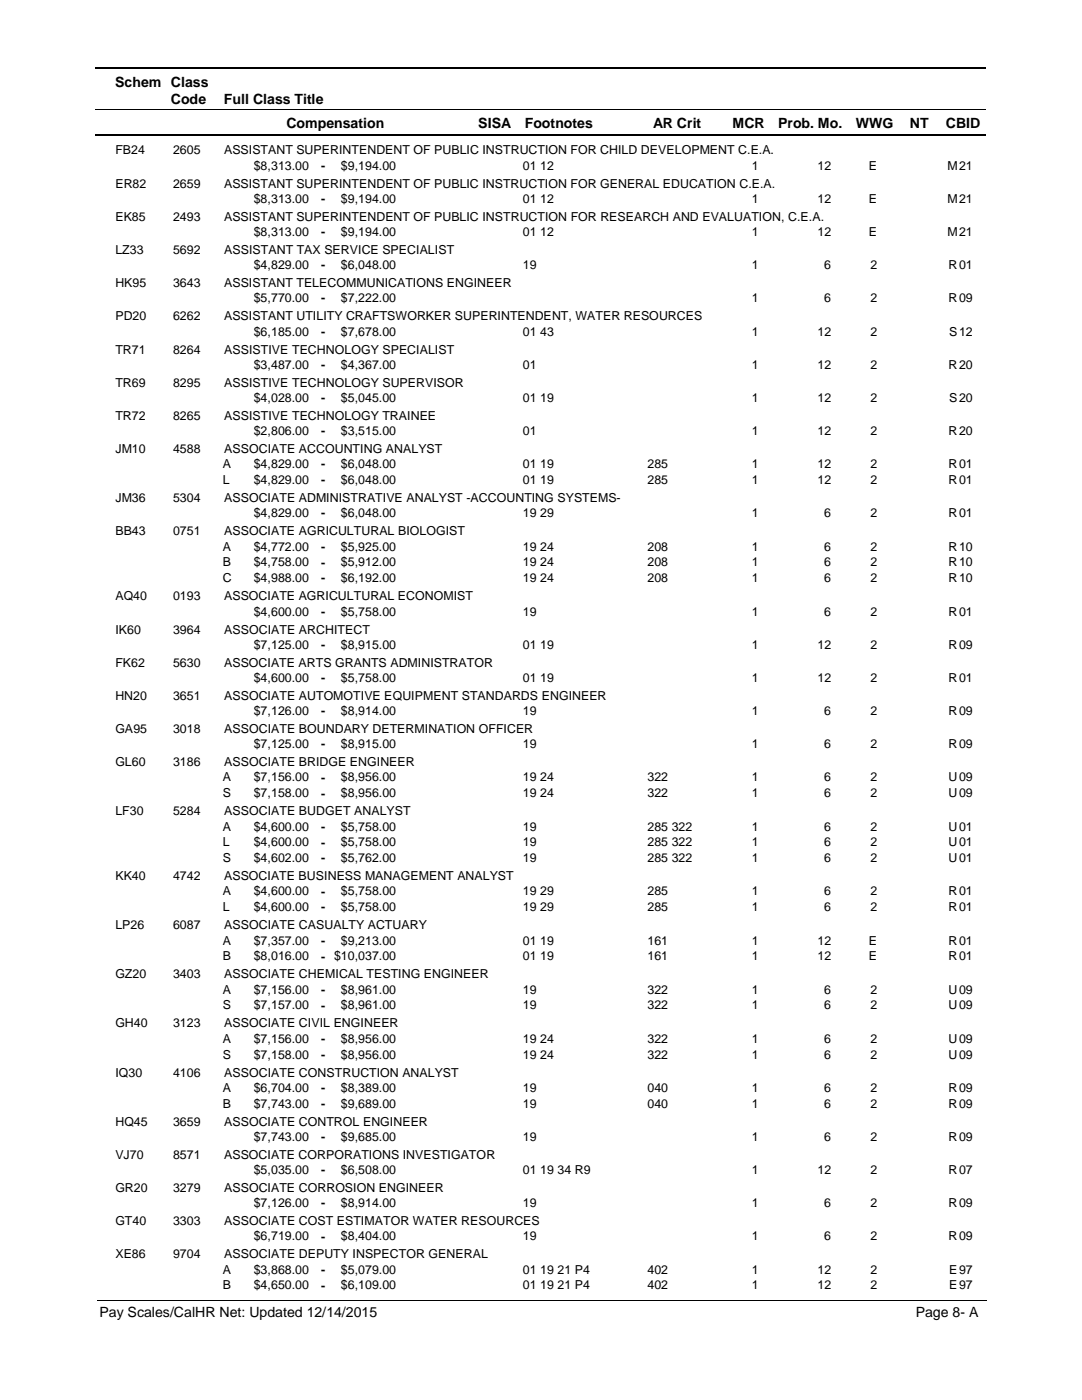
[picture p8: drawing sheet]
<svg xmlns="http://www.w3.org/2000/svg" width="216mm" height="279mm" viewBox="0 0 216 279" stroke-linecap="round" stroke-linejoin="round" font-family="sans-serif">
<defs><g id="words">
<g font-size="2.8">
<text x="23" y="17.3">Schem Class</text>
<text x="34.1" y="20.7">Code</text>
<text x="44.7" y="20.7">Full Class Title</text>
<text x="57.2" y="25.6">Compensation</text>
<text x="95.4" y="25.6">SISA</text>
<text x="104.7" y="25.6">Footnotes</text>
<text x="130.3" y="25.6">AR Crit</text>
<text x="146.2" y="25.6">MCR</text>
<text x="155.3" y="25.6">Prob. Mo.</text>
<text x="170.8" y="25.6">WWG</text>
<text x="181.5" y="25.6">NT</text>
<text x="188.7" y="25.6">CBID</text>
<text x="19.9" y="262.9">Pay Scales/CalHR Net: Updated 12/14/2015</text>
<text x="182.7" y="262.9">Page 8- A</text>
</g>
<g font-size="2.5">
<text x="23" y="30.8">FB24</text>
<text x="34.5" y="30.8">2605</text>
<text x="44.7" y="30.8">ASSISTANT SUPERINTENDENT OF PUBLIC INSTRUCTION FOR CHILD DEVELOPMENT C.E.A.</text>
<text x="50.6" y="33.9">$8,313.00</text>
<text x="64.1" y="33.9">-</text>
<text x="68" y="33.9">$9,194.00</text>
<text x="104.3" y="33.9">01 12</text>
<text x="150" y="33.9">1</text>
<text x="163.1" y="33.9">12</text>
<text x="173.4" y="33.9">E</text>
<text x="189.1" y="33.9">M</text>
<text x="191.4" y="33.9">21</text>
<text x="23" y="37.4">ER82</text>
<text x="34.5" y="37.4">2659</text>
<text x="44.7" y="37.4">ASSISTANT SUPERINTENDENT OF PUBLIC INSTRUCTION FOR GENERAL EDUCATION C.E.A.</text>
<text x="50.6" y="40.5">$8,313.00</text>
<text x="64.1" y="40.5">-</text>
<text x="68" y="40.5">$9,194.00</text>
<text x="104.3" y="40.5">01 12</text>
<text x="150" y="40.5">1</text>
<text x="163.1" y="40.5">12</text>
<text x="173.4" y="40.5">E</text>
<text x="189.1" y="40.5">M</text>
<text x="191.4" y="40.5">21</text>
<text x="23" y="44">EK85</text>
<text x="34.5" y="44">2493</text>
<text x="44.7" y="44">ASSISTANT SUPERINTENDENT OF PUBLIC INSTRUCTION FOR RESEARCH AND EVALUATION, C.E.A.</text>
<text x="50.6" y="47.1">$8,313.00</text>
<text x="64.1" y="47.1">-</text>
<text x="68" y="47.1">$9,194.00</text>
<text x="104.3" y="47.1">01 12</text>
<text x="150" y="47.1">1</text>
<text x="163.1" y="47.1">12</text>
<text x="173.4" y="47.1">E</text>
<text x="189.1" y="47.1">M</text>
<text x="191.4" y="47.1">21</text>
<text x="23" y="50.7">LZ33</text>
<text x="34.5" y="50.7">5692</text>
<text x="44.7" y="50.7">ASSISTANT TAX SERVICE SPECIALIST</text>
<text x="50.6" y="53.7">$4,829.00</text>
<text x="64.1" y="53.8">-</text>
<text x="68" y="53.7">$6,048.00</text>
<text x="104.3" y="53.7">19</text>
<text x="150" y="53.7">1</text>
<text x="164.5" y="53.7">6</text>
<text x="173.7" y="53.7">2</text>
<text x="189.3" y="53.7">R</text>
<text x="191.4" y="53.7">01</text>
<text x="23" y="57.3">HK95</text>
<text x="34.5" y="57.3">3643</text>
<text x="44.7" y="57.3">ASSISTANT TELECOMMUNICATIONS ENGINEER</text>
<text x="23" y="63.9">PD20</text>
<text x="34.5" y="63.9">6262</text>
<text x="44.7" y="63.9">ASSISTANT UTILITY CRAFTSWORKER SUPERINTENDENT, WATER RESOURCES</text>
<text x="50.6" y="60.3">$5,770.00</text>
<text x="64.1" y="60.4">-</text>
<text x="68" y="60.3">$7,222.00</text>
<text x="150" y="60.3">1</text>
<text x="164.5" y="60.3">6</text>
<text x="173.7" y="60.3">2</text>
<text x="189.3" y="60.3">R</text>
<text x="191.4" y="60.3">09</text>
<text x="23" y="70.5">TR71</text>
<text x="34.5" y="70.5">8264</text>
<text x="44.7" y="70.5">ASSISTIVE TECHNOLOGY SPECIALIST</text>
<text x="50.6" y="67">$6,185.00</text>
<text x="64.1" y="67">-</text>
<text x="68" y="67">$7,678.00</text>
<text x="104.3" y="67">01 43</text>
<text x="150" y="67">1</text>
<text x="163.1" y="67">12</text>
<text x="173.7" y="67">2</text>
<text x="189.4" y="67">S</text>
<text x="191.4" y="67">12</text>
<text x="23" y="77.2">TR69</text>
<text x="34.5" y="77.2">8295</text>
<text x="44.7" y="77.2">ASSISTIVE TECHNOLOGY SUPERVISOR</text>
<text x="50.6" y="73.6">$3,487.00</text>
<text x="64.1" y="73.6">-</text>
<text x="68" y="73.6">$4,367.00</text>
<text x="104.3" y="73.6">01</text>
<text x="150" y="73.6">1</text>
<text x="163.1" y="73.6">12</text>
<text x="173.7" y="73.6">2</text>
<text x="189.3" y="73.6">R</text>
<text x="191.4" y="73.6">20</text>
<text x="23" y="83.8">TR72</text>
<text x="34.5" y="83.8">8265</text>
<text x="44.7" y="83.8">ASSISTIVE TECHNOLOGY TRAINEE</text>
<text x="50.6" y="80.2">$4,028.00</text>
<text x="64.1" y="80.2">-</text>
<text x="68" y="80.2">$5,045.00</text>
<text x="104.3" y="80.2">01 19</text>
<text x="150" y="80.2">1</text>
<text x="163.1" y="80.2">12</text>
<text x="173.7" y="80.2">2</text>
<text x="189.4" y="80.2">S</text>
<text x="191.4" y="80.2">20</text>
<text x="50.6" y="86.8">$2,806.00</text>
<text x="64.1" y="86.9">-</text>
<text x="68" y="86.8">$3,515.00</text>
<text x="104.3" y="86.8">01</text>
<text x="150" y="86.8">1</text>
<text x="163.1" y="86.8">12</text>
<text x="173.7" y="86.8">2</text>
<text x="189.3" y="86.8">R</text>
<text x="191.4" y="86.8">20</text>
<text x="23" y="90.4">JM10</text>
<text x="34.5" y="90.4">4588</text>
<text x="44.5" y="93.5">A</text>
<text x="44.7" y="90.4">ASSOCIATE ACCOUNTING ANALYST</text>
<text x="50.6" y="93.5">$4,829.00</text>
<text x="64.1" y="93.5">-</text>
<text x="68" y="93.5">$6,048.00</text>
<text x="104.3" y="93.5">01 19</text>
<text x="129.2" y="93.5">285</text>
<text x="150" y="93.5">1</text>
<text x="163.1" y="93.5">12</text>
<text x="173.7" y="93.5">2</text>
<text x="189.3" y="93.5">R</text>
<text x="191.4" y="93.5">01</text>
<text x="23" y="100.2">JM36</text>
<text x="34.5" y="100.2">5304</text>
<text x="44.5" y="96.6">L</text>
<text x="44.7" y="100.2">ASSOCIATE ADMINISTRATIVE ANALYST -ACCOUNTING SYSTEMS-</text>
<text x="50.6" y="96.6">$4,829.00</text>
<text x="64.1" y="96.7">-</text>
<text x="68" y="96.6">$6,048.00</text>
<text x="104.3" y="96.6">01 19</text>
<text x="129.2" y="96.6">285</text>
<text x="150" y="96.6">1</text>
<text x="163.1" y="96.6">12</text>
<text x="173.7" y="96.6">2</text>
<text x="189.3" y="96.6">R</text>
<text x="191.4" y="96.6">01</text>
<text x="23" y="106.8">BB43</text>
<text x="34.5" y="106.8">0751</text>
<text x="44.7" y="106.8">ASSOCIATE AGRICULTURAL BIOLOGIST</text>
<text x="50.6" y="103.3">$4,829.00</text>
<text x="64.1" y="103.3">-</text>
<text x="68" y="103.3">$6,048.00</text>
<text x="104.3" y="103.3">19 29</text>
<text x="150" y="103.3">1</text>
<text x="164.5" y="103.3">6</text>
<text x="173.7" y="103.3">2</text>
<text x="189.3" y="103.3">R</text>
<text x="191.4" y="103.3">01</text>
<text x="44.5" y="109.9">A</text>
<text x="44.5" y="113.1">B</text>
<text x="50.6" y="109.9">$4,772.00</text>
<text x="50.6" y="113.1">$4,758.00</text>
<text x="64.1" y="109.9">-</text>
<text x="64.1" y="113.1">-</text>
<text x="68" y="109.9">$5,925.00</text>
<text x="68" y="113.1">$5,912.00</text>
<text x="104.3" y="109.9">19 24</text>
<text x="104.3" y="113.1">19 24</text>
<text x="129.2" y="109.9">208</text>
<text x="129.2" y="113.1">208</text>
<text x="150" y="113.1">1</text>
<text x="150" y="109.9">1</text>
<text x="164.5" y="109.9">6</text>
<text x="164.5" y="113.1">6</text>
<text x="173.7" y="109.9">2</text>
<text x="173.7" y="113.1">2</text>
<text x="189.3" y="113.1">R</text>
<text x="189.3" y="109.9">R</text>
<text x="191.4" y="109.9">10</text>
<text x="191.4" y="113.1">10</text>
<text x="23" y="119.8">AQ40</text>
<text x="34.5" y="119.8">0193</text>
<text x="44.5" y="116.2">C</text>
<text x="44.7" y="119.8">ASSOCIATE AGRICULTURAL ECONOMIST</text>
<text x="50.6" y="116.2">$4,988.00</text>
<text x="64.1" y="116.2">-</text>
<text x="68" y="116.2">$6,192.00</text>
<text x="104.3" y="116.2">19 24</text>
<text x="129.2" y="116.2">208</text>
<text x="150" y="116.2">1</text>
<text x="164.5" y="116.2">6</text>
<text x="173.7" y="116.2">2</text>
<text x="189.3" y="116.2">R</text>
<text x="191.4" y="116.2">10</text>
<text x="50.6" y="122.9">$4,600.00</text>
<text x="64.1" y="122.9">-</text>
<text x="68" y="122.9">$5,758.00</text>
<text x="104.3" y="122.9">19</text>
<text x="150" y="122.9">1</text>
<text x="164.5" y="122.9">6</text>
<text x="173.7" y="122.9">2</text>
<text x="189.3" y="122.9">R</text>
<text x="191.4" y="122.9">01</text>
<text x="23" y="126.4">IK60</text>
<text x="34.5" y="126.4">3964</text>
<text x="44.7" y="126.4">ASSOCIATE ARCHITECT</text>
<text x="50.6" y="129.5">$7,125.00</text>
<text x="64.1" y="129.5">-</text>
<text x="68" y="129.5">$8,915.00</text>
<text x="104.3" y="129.5">01 19</text>
<text x="150" y="129.5">1</text>
<text x="163.1" y="129.5">12</text>
<text x="173.7" y="129.5">2</text>
<text x="189.3" y="129.5">R</text>
<text x="191.4" y="129.5">09</text>
<text x="23" y="133">FK62</text>
<text x="34.5" y="133">5630</text>
<text x="44.7" y="133">ASSOCIATE ARTS GRANTS ADMINISTRATOR</text>
<text x="50.6" y="136.1">$4,600.00</text>
<text x="64.1" y="136.1">-</text>
<text x="68" y="136.1">$5,758.00</text>
<text x="104.3" y="136.1">01 19</text>
<text x="150" y="136.1">1</text>
<text x="163.1" y="136.1">12</text>
<text x="173.7" y="136.1">2</text>
<text x="189.3" y="136.1">R</text>
<text x="191.4" y="136.1">01</text>
<text x="23" y="139.7">HN20</text>
<text x="34.5" y="139.7">3651</text>
<text x="44.7" y="139.7">ASSOCIATE AUTOMOTIVE EQUIPMENT STANDARDS ENGINEER</text>
<text x="50.6" y="142.7">$7,126.00</text>
<text x="64.1" y="142.7">-</text>
<text x="68" y="142.7">$8,914.00</text>
<text x="104.3" y="142.7">19</text>
<text x="150" y="142.7">1</text>
<text x="164.5" y="142.7">6</text>
<text x="173.7" y="142.7">2</text>
<text x="189.3" y="142.7">R</text>
<text x="191.4" y="142.7">09</text>
<text x="23" y="146.3">GA95</text>
<text x="34.5" y="146.3">3018</text>
<text x="44.7" y="146.3">ASSOCIATE BOUNDARY DETERMINATION OFFICER</text>
<text x="50.6" y="149.3">$7,125.00</text>
<text x="64.1" y="149.4">-</text>
<text x="68" y="149.3">$8,915.00</text>
<text x="104.3" y="149.3">19</text>
<text x="150" y="149.3">1</text>
<text x="164.5" y="149.3">6</text>
<text x="173.7" y="149.3">2</text>
<text x="189.3" y="149.3">R</text>
<text x="191.4" y="149.3">09</text>
<text x="23" y="152.9">GL60</text>
<text x="34.5" y="152.9">3186</text>
<text x="44.5" y="156">A</text>
<text x="44.7" y="152.9">ASSOCIATE BRIDGE ENGINEER</text>
<text x="50.6" y="156">$7,156.00</text>
<text x="64.1" y="156">-</text>
<text x="68" y="156">$8,956.00</text>
<text x="104.3" y="156">19 24</text>
<text x="129.2" y="156">322</text>
<text x="150" y="156">1</text>
<text x="164.5" y="156">6</text>
<text x="173.7" y="156">2</text>
<text x="189.3" y="156">U</text>
<text x="191.4" y="156">09</text>
<text x="44.5" y="159.1">S</text>
<text x="50.6" y="159.1">$7,158.00</text>
<text x="64.1" y="159.2">-</text>
<text x="68" y="159.1">$8,956.00</text>
<text x="104.3" y="159.1">19 24</text>
<text x="129.2" y="159.1">322</text>
<text x="150" y="159.1">1</text>
<text x="164.5" y="159.1">6</text>
<text x="173.7" y="159.1">2</text>
<text x="189.3" y="159.1">U</text>
<text x="191.4" y="159.1">09</text>
<text x="23" y="162.7">LF30</text>
<text x="34.5" y="162.7">5284</text>
<text x="44.5" y="165.8">A</text>
<text x="44.7" y="162.7">ASSOCIATE BUDGET ANALYST</text>
<text x="50.6" y="165.8">$4,600.00</text>
<text x="64.1" y="165.8">-</text>
<text x="68" y="165.8">$5,758.00</text>
<text x="104.3" y="165.8">19</text>
<text x="129.2" y="165.8">285 322</text>
<text x="150" y="165.8">1</text>
<text x="164.5" y="165.8">6</text>
<text x="173.7" y="165.8">2</text>
<text x="189.3" y="165.8">U</text>
<text x="191.4" y="165.8">01</text>
<text x="44.5" y="168.9">L</text>
<text x="44.5" y="172.1">S</text>
<text x="50.6" y="168.9">$4,600.00</text>
<text x="50.6" y="172.1">$4,602.00</text>
<text x="64.1" y="169">-</text>
<text x="64.1" y="172.1">-</text>
<text x="68" y="168.9">$5,758.00</text>
<text x="68" y="172.1">$5,762.00</text>
<text x="104.3" y="168.9">19</text>
<text x="104.3" y="172.1">19</text>
<text x="129.2" y="168.9">285 322</text>
<text x="129.2" y="172.1">285 322</text>
<text x="150" y="172.1">1</text>
<text x="150" y="168.9">1</text>
<text x="164.5" y="168.9">6</text>
<text x="164.5" y="172.1">6</text>
<text x="173.7" y="168.9">2</text>
<text x="173.7" y="172.1">2</text>
<text x="189.3" y="172.1">U</text>
<text x="189.3" y="168.9">U</text>
<text x="191.4" y="168.9">01</text>
<text x="191.4" y="172.1">01</text>
<text x="23" y="175.7">KK40</text>
<text x="34.5" y="175.7">4742</text>
<text x="44.5" y="178.7">A</text>
<text x="44.7" y="175.7">ASSOCIATE BUSINESS MANAGEMENT ANALYST</text>
<text x="50.6" y="178.7">$4,600.00</text>
<text x="64.1" y="178.7">-</text>
<text x="68" y="178.7">$5,758.00</text>
<text x="104.3" y="178.7">19 29</text>
<text x="129.2" y="178.7">285</text>
<text x="150" y="178.7">1</text>
<text x="164.5" y="178.7">6</text>
<text x="173.7" y="178.7">2</text>
<text x="189.3" y="178.7">R</text>
<text x="191.4" y="178.7">01</text>
<text x="23" y="185.5">LP26</text>
<text x="34.5" y="185.5">6087</text>
<text x="44.5" y="181.9">L</text>
<text x="44.7" y="185.5">ASSOCIATE CASUALTY ACTUARY</text>
<text x="50.6" y="181.9">$4,600.00</text>
<text x="64.1" y="181.9">-</text>
<text x="68" y="181.9">$5,758.00</text>
<text x="104.3" y="181.9">19 29</text>
<text x="129.2" y="181.9">285</text>
<text x="150" y="181.9">1</text>
<text x="164.5" y="181.9">6</text>
<text x="173.7" y="181.9">2</text>
<text x="189.3" y="181.9">R</text>
<text x="191.4" y="181.9">01</text>
<text x="44.5" y="188.5">A</text>
<text x="44.5" y="191.7">B</text>
<text x="50.6" y="188.5">$7,357.00</text>
<text x="50.6" y="191.7">$8,016.00</text>
<text x="64.1" y="188.6">-</text>
<text x="64.1" y="191.7">- $10,037.00</text>
<text x="68" y="188.5">$9,213.00</text>
<text x="104.3" y="188.5">01 19</text>
<text x="104.3" y="191.7">01 19</text>
<text x="129.2" y="188.5">161</text>
<text x="129.2" y="191.7">161</text>
<text x="150" y="188.5">1</text>
<text x="150" y="191.7">1</text>
<text x="163.1" y="188.5">12</text>
<text x="163.1" y="191.7">12</text>
<text x="173.4" y="188.5">E</text>
<text x="173.4" y="191.7">E</text>
<text x="189.3" y="188.5">R</text>
<text x="189.3" y="191.7">R</text>
<text x="191.4" y="188.5">01</text>
<text x="191.4" y="191.7">01</text>
<text x="23" y="195.3">GZ20</text>
<text x="34.5" y="195.3">3403</text>
<text x="44.7" y="195.3">ASSOCIATE CHEMICAL TESTING ENGINEER</text>
<text x="44.5" y="198.3">A</text>
<text x="44.5" y="201.5">S</text>
<text x="50.6" y="198.3">$7,156.00</text>
<text x="50.6" y="201.5">$7,157.00</text>
<text x="64.1" y="198.3">-</text>
<text x="64.1" y="201.5">-</text>
<text x="68" y="198.3">$8,961.00</text>
<text x="68" y="201.5">$8,961.00</text>
<text x="104.3" y="198.3">19</text>
<text x="104.3" y="201.5">19</text>
<text x="129.2" y="198.3">322</text>
<text x="129.2" y="201.5">322</text>
<text x="150" y="201.5">1</text>
<text x="150" y="198.3">1</text>
<text x="164.5" y="198.3">6</text>
<text x="164.5" y="201.5">6</text>
<text x="173.7" y="198.3">2</text>
<text x="173.7" y="201.5">2</text>
<text x="189.3" y="201.5">U</text>
<text x="189.3" y="198.3">U</text>
<text x="191.4" y="198.3">09</text>
<text x="191.4" y="201.5">09</text>
<text x="23" y="205">GH40</text>
<text x="34.5" y="205">3123</text>
<text x="44.5" y="208.1">A</text>
<text x="44.7" y="205">ASSOCIATE CIVIL ENGINEER</text>
<text x="50.6" y="208.1">$7,156.00</text>
<text x="64.1" y="208.1">-</text>
<text x="68" y="208.1">$8,956.00</text>
<text x="104.3" y="208.1">19 24</text>
<text x="129.2" y="208.1">322</text>
<text x="150" y="208.1">1</text>
<text x="164.5" y="208.1">6</text>
<text x="173.7" y="208.1">2</text>
<text x="189.3" y="208.1">U</text>
<text x="191.4" y="208.1">09</text>
<text x="23" y="214.8">IQ30</text>
<text x="34.5" y="214.8">4106</text>
<text x="44.5" y="211.3">S</text>
<text x="44.7" y="214.8">ASSOCIATE CONSTRUCTION ANALYST</text>
<text x="50.6" y="211.3">$7,158.00</text>
<text x="64.1" y="211.3">-</text>
<text x="68" y="211.3">$8,956.00</text>
<text x="104.3" y="211.3">19 24</text>
<text x="129.2" y="211.3">322</text>
<text x="150" y="211.3">1</text>
<text x="164.5" y="211.3">6</text>
<text x="173.7" y="211.3">2</text>
<text x="189.3" y="211.3">U</text>
<text x="191.4" y="211.3">09</text>
<text x="44.5" y="217.9">A</text>
<text x="44.5" y="221.1">B</text>
<text x="50.6" y="217.9">$6,704.00</text>
<text x="50.6" y="221.1">$7,743.00</text>
<text x="64.1" y="217.9">-</text>
<text x="64.1" y="221.1">-</text>
<text x="68" y="217.9">$8,389.00</text>
<text x="68" y="221.1">$9,689.00</text>
<text x="104.3" y="217.9">19</text>
<text x="104.3" y="221.1">19</text>
<text x="129.2" y="217.9">040</text>
<text x="129.2" y="221.1">040</text>
<text x="150" y="217.9">1</text>
<text x="150" y="221.1">1</text>
<text x="164.5" y="217.9">6</text>
<text x="164.5" y="221.1">6</text>
<text x="173.7" y="217.9">2</text>
<text x="173.7" y="221.1">2</text>
<text x="189.3" y="217.9">R</text>
<text x="189.3" y="221.1">R</text>
<text x="191.4" y="217.9">09</text>
<text x="191.4" y="221.1">09</text>
<text x="23" y="224.6">HQ45</text>
<text x="34.5" y="224.6">3659</text>
<text x="44.7" y="224.6">ASSOCIATE CONTROL ENGINEER</text>
<text x="50.6" y="227.7">$7,743.00</text>
<text x="64.1" y="227.7">-</text>
<text x="68" y="227.7">$9,685.00</text>
<text x="104.3" y="227.7">19</text>
<text x="150" y="227.7">1</text>
<text x="164.5" y="227.7">6</text>
<text x="173.7" y="227.7">2</text>
<text x="189.3" y="227.7">R</text>
<text x="191.4" y="227.7">09</text>
<text x="23" y="231.3">VJ70</text>
<text x="34.5" y="231.3">8571</text>
<text x="44.7" y="231.3">ASSOCIATE CORPORATIONS INVESTIGATOR</text>
<text x="23" y="237.9">GR20</text>
<text x="34.5" y="237.9">3279</text>
<text x="44.7" y="237.9">ASSOCIATE CORROSION ENGINEER</text>
<text x="50.6" y="234.3">$5,035.00</text>
<text x="64.1" y="234.3">-</text>
<text x="68" y="234.3">$6,508.00</text>
<text x="104.3" y="234.3">01 19 34 R9</text>
<text x="150" y="234.3">1</text>
<text x="163.1" y="234.3">12</text>
<text x="173.7" y="234.3">2</text>
<text x="189.3" y="234.3">R</text>
<text x="191.4" y="234.3">07</text>
<text x="23" y="244.5">GT40</text>
<text x="34.5" y="244.5">3303</text>
<text x="44.7" y="244.5">ASSOCIATE COST ESTIMATOR WATER RESOURCES</text>
<text x="50.6" y="240.9">$7,126.00</text>
<text x="64.1" y="241">-</text>
<text x="68" y="240.9">$8,914.00</text>
<text x="104.3" y="240.9">19</text>
<text x="150" y="240.9">1</text>
<text x="164.5" y="240.9">6</text>
<text x="173.7" y="240.9">2</text>
<text x="189.3" y="240.9">R</text>
<text x="191.4" y="240.9">09</text>
<text x="23" y="251.1">XE86</text>
<text x="34.5" y="251.1">9704</text>
<text x="44.7" y="251.1">ASSOCIATE DEPUTY INSPECTOR GENERAL</text>
<text x="50.6" y="247.5">$6,719.00</text>
<text x="64.1" y="247.6">-</text>
<text x="68" y="247.5">$8,404.00</text>
<text x="104.3" y="247.5">19</text>
<text x="150" y="247.5">1</text>
<text x="164.5" y="247.5">6</text>
<text x="173.7" y="247.5">2</text>
<text x="189.3" y="247.5">R</text>
<text x="191.4" y="247.5">09</text>
<text x="44.5" y="254.2">A</text>
<text x="44.5" y="257.3">B</text>
<text x="50.6" y="254.2">$3,868.00</text>
<text x="50.6" y="257.3">$4,650.00</text>
<text x="64.1" y="254.2">-</text>
<text x="64.1" y="257.4">-</text>
<text x="68" y="254.2">$5,079.00</text>
<text x="68" y="257.3">$6,109.00</text>
<text x="104.3" y="254.2">01 19 21 P4</text>
<text x="104.3" y="257.3">01 19 21 P4</text>
<text x="129.2" y="254.2">402</text>
<text x="129.2" y="257.3">402</text>
<text x="150" y="254.2">1</text>
<text x="150" y="257.3">1</text>
<text x="163.1" y="254.2">12</text>
<text x="163.1" y="257.3">12</text>
<text x="173.7" y="254.2">2</text>
<text x="173.7" y="257.3">2</text>
<text x="189.4" y="254.2">E</text>
<text x="189.4" y="257.3">E</text>
<text x="191.4" y="254.2">97</text>
<text x="191.4" y="257.3">97</text>
</g>
</g></defs>
<path d="M19 13.5h177.8M19 27h177.8" fill="none" stroke="#000" stroke-width=".36"/>
<path d="M19 21.8h177.8" fill="none" stroke="#000" stroke-width=".2"/>
<g fill="#fff">
<path d="M46.9 31.2h16.3v3h-16.3z"/>
<path d="M191 31.2h4.2v3h-4.2z"/>
<path d="M46.9 37.8h16.3v3h-16.3z"/>
<path d="M191 37.8h4.2v3h-4.2z"/>
<path d="M46.9 44.5h16.3v3h-16.3z"/>
<path d="M191 44.5h4.2v3h-4.2z"/>
<path d="M46.9 51.1h16.3v3h-16.3z"/>
<path d="M191 51.1h4.2v3h-4.2z"/>
<path d="M46.9 57.7h16.3v3h-16.3z"/>
<path d="M191 57.7h4.2v3h-4.2z"/>
<path d="M46.9 64.3h16.3v3h-16.3z"/>
<path d="M191 64.3h4.2v3h-4.2z"/>
<path d="M46.9 71h16.3v3h-16.3z"/>
<path d="M191 71h4.2v3h-4.2z"/>
<path d="M46.9 77.6h16.3v3h-16.3z"/>
<path d="M191 77.6h4.2v3h-4.2z"/>
<path d="M46.9 84.2h16.3v3h-16.3z"/>
<path d="M191 84.2h4.2v3h-4.2z"/>
<path d="M46.9 90.8h16.3v3h-16.3z"/>
<path d="M191 90.8h4.2v3h-4.2z"/>
<path d="M46.9 94h16.3v3h-16.3z"/>
<path d="M191 94h4.2v3h-4.2z"/>
<path d="M46.9 100.6h16.3v3h-16.3z"/>
<path d="M191 100.6h4.2v3h-4.2z"/>
<path d="M46.9 107.3h16.3v2.9h-16.3z"/>
<path d="M191 107.3h4.2v2.9h-4.2z"/>
<path d="M46.9 110.4h16.3v3h-16.3z"/>
<path d="M191 110.4h4.2v3h-4.2z"/>
<path d="M46.9 113.6h16.3v3h-16.3z"/>
<path d="M191 113.6h4.2v3h-4.2z"/>
<path d="M46.9 120.2h16.3v3h-16.3z"/>
<path d="M191 120.2h4.2v3h-4.2z"/>
<path d="M46.9 126.8h16.3v3h-16.3z"/>
<path d="M191 126.8h4.2v3h-4.2z"/>
<path d="M46.9 133.5h16.3v2.9h-16.3z"/>
<path d="M191 133.5h4.2v2.9h-4.2z"/>
<path d="M46.9 140.1h16.3v3h-16.3z"/>
<path d="M191 140.1h4.2v3h-4.2z"/>
<path d="M46.9 146.7h16.3v3h-16.3z"/>
<path d="M191 146.7h4.2v3h-4.2z"/>
<path d="M46.9 153.3h16.3v3h-16.3z"/>
<path d="M191 153.3h4.2v3h-4.2z"/>
<path d="M46.9 156.5h16.3v3h-16.3z"/>
<path d="M191 156.5h4.2v3h-4.2z"/>
<path d="M46.9 163.1h16.3v3h-16.3z"/>
<path d="M191 163.1h4.2v3h-4.2z"/>
<path d="M46.9 166.3h16.3v3h-16.3z"/>
<path d="M191 166.3h4.2v3h-4.2z"/>
<path d="M46.9 169.5h16.3v2.9h-16.3z"/>
<path d="M191 169.5h4.2v2.9h-4.2z"/>
<path d="M46.9 176.1h16.3v2.9h-16.3z"/>
<path d="M191 176.1h4.2v2.9h-4.2z"/>
<path d="M46.9 179.3h16.3v2.9h-16.3z"/>
<path d="M191 179.3h4.2v2.9h-4.2z"/>
<path d="M46.9 185.9h16.3v3h-16.3z"/>
<path d="M191 185.9h4.2v3h-4.2z"/>
<path d="M46.9 189.1h16.3v2.9h-16.3z"/>
<path d="M191 189.1h4.2v2.9h-4.2z"/>
<path d="M46.9 195.7h16.3v2.9h-16.3z"/>
<path d="M191 195.7h4.2v2.9h-4.2z"/>
<path d="M46.9 198.8h16.3v3h-16.3z"/>
<path d="M191 198.8h4.2v3h-4.2z"/>
<path d="M46.9 205.5h16.3v2.9h-16.3z"/>
<path d="M191 205.5h4.2v2.9h-4.2z"/>
<path d="M46.9 208.6h16.3v3h-16.3z"/>
<path d="M191 208.6h4.2v3h-4.2z"/>
<path d="M46.9 215.3h16.3v2.9h-16.3z"/>
<path d="M191 215.3h4.2v2.9h-4.2z"/>
<path d="M46.9 218.4h16.3v3h-16.3z"/>
<path d="M191 218.4h4.2v3h-4.2z"/>
<path d="M46.9 225h16.3v3h-16.3z"/>
<path d="M191 225h4.2v3h-4.2z"/>
<path d="M46.9 231.7h16.3v3h-16.3z"/>
<path d="M191 231.7h4.2v3h-4.2z"/>
<path d="M46.9 238.3h16.3v3h-16.3z"/>
<path d="M191 238.3h4.2v3h-4.2z"/>
<path d="M46.9 244.9h16.3v3h-16.3z"/>
<path d="M191 244.9h4.2v3h-4.2z"/>
<path d="M46.9 251.5h16.3v3h-16.3z"/>
<path d="M191 251.5h4.2v3h-4.2z"/>
<path d="M46.9 254.7h16.3v3h-16.3z"/>
<path d="M191 254.7h4.2v3h-4.2z"/>
</g>
<path d="M19.4 259.6h177.4" fill="none" stroke="#000" stroke-width=".2"/>
<use href="#words"/>
</svg>
